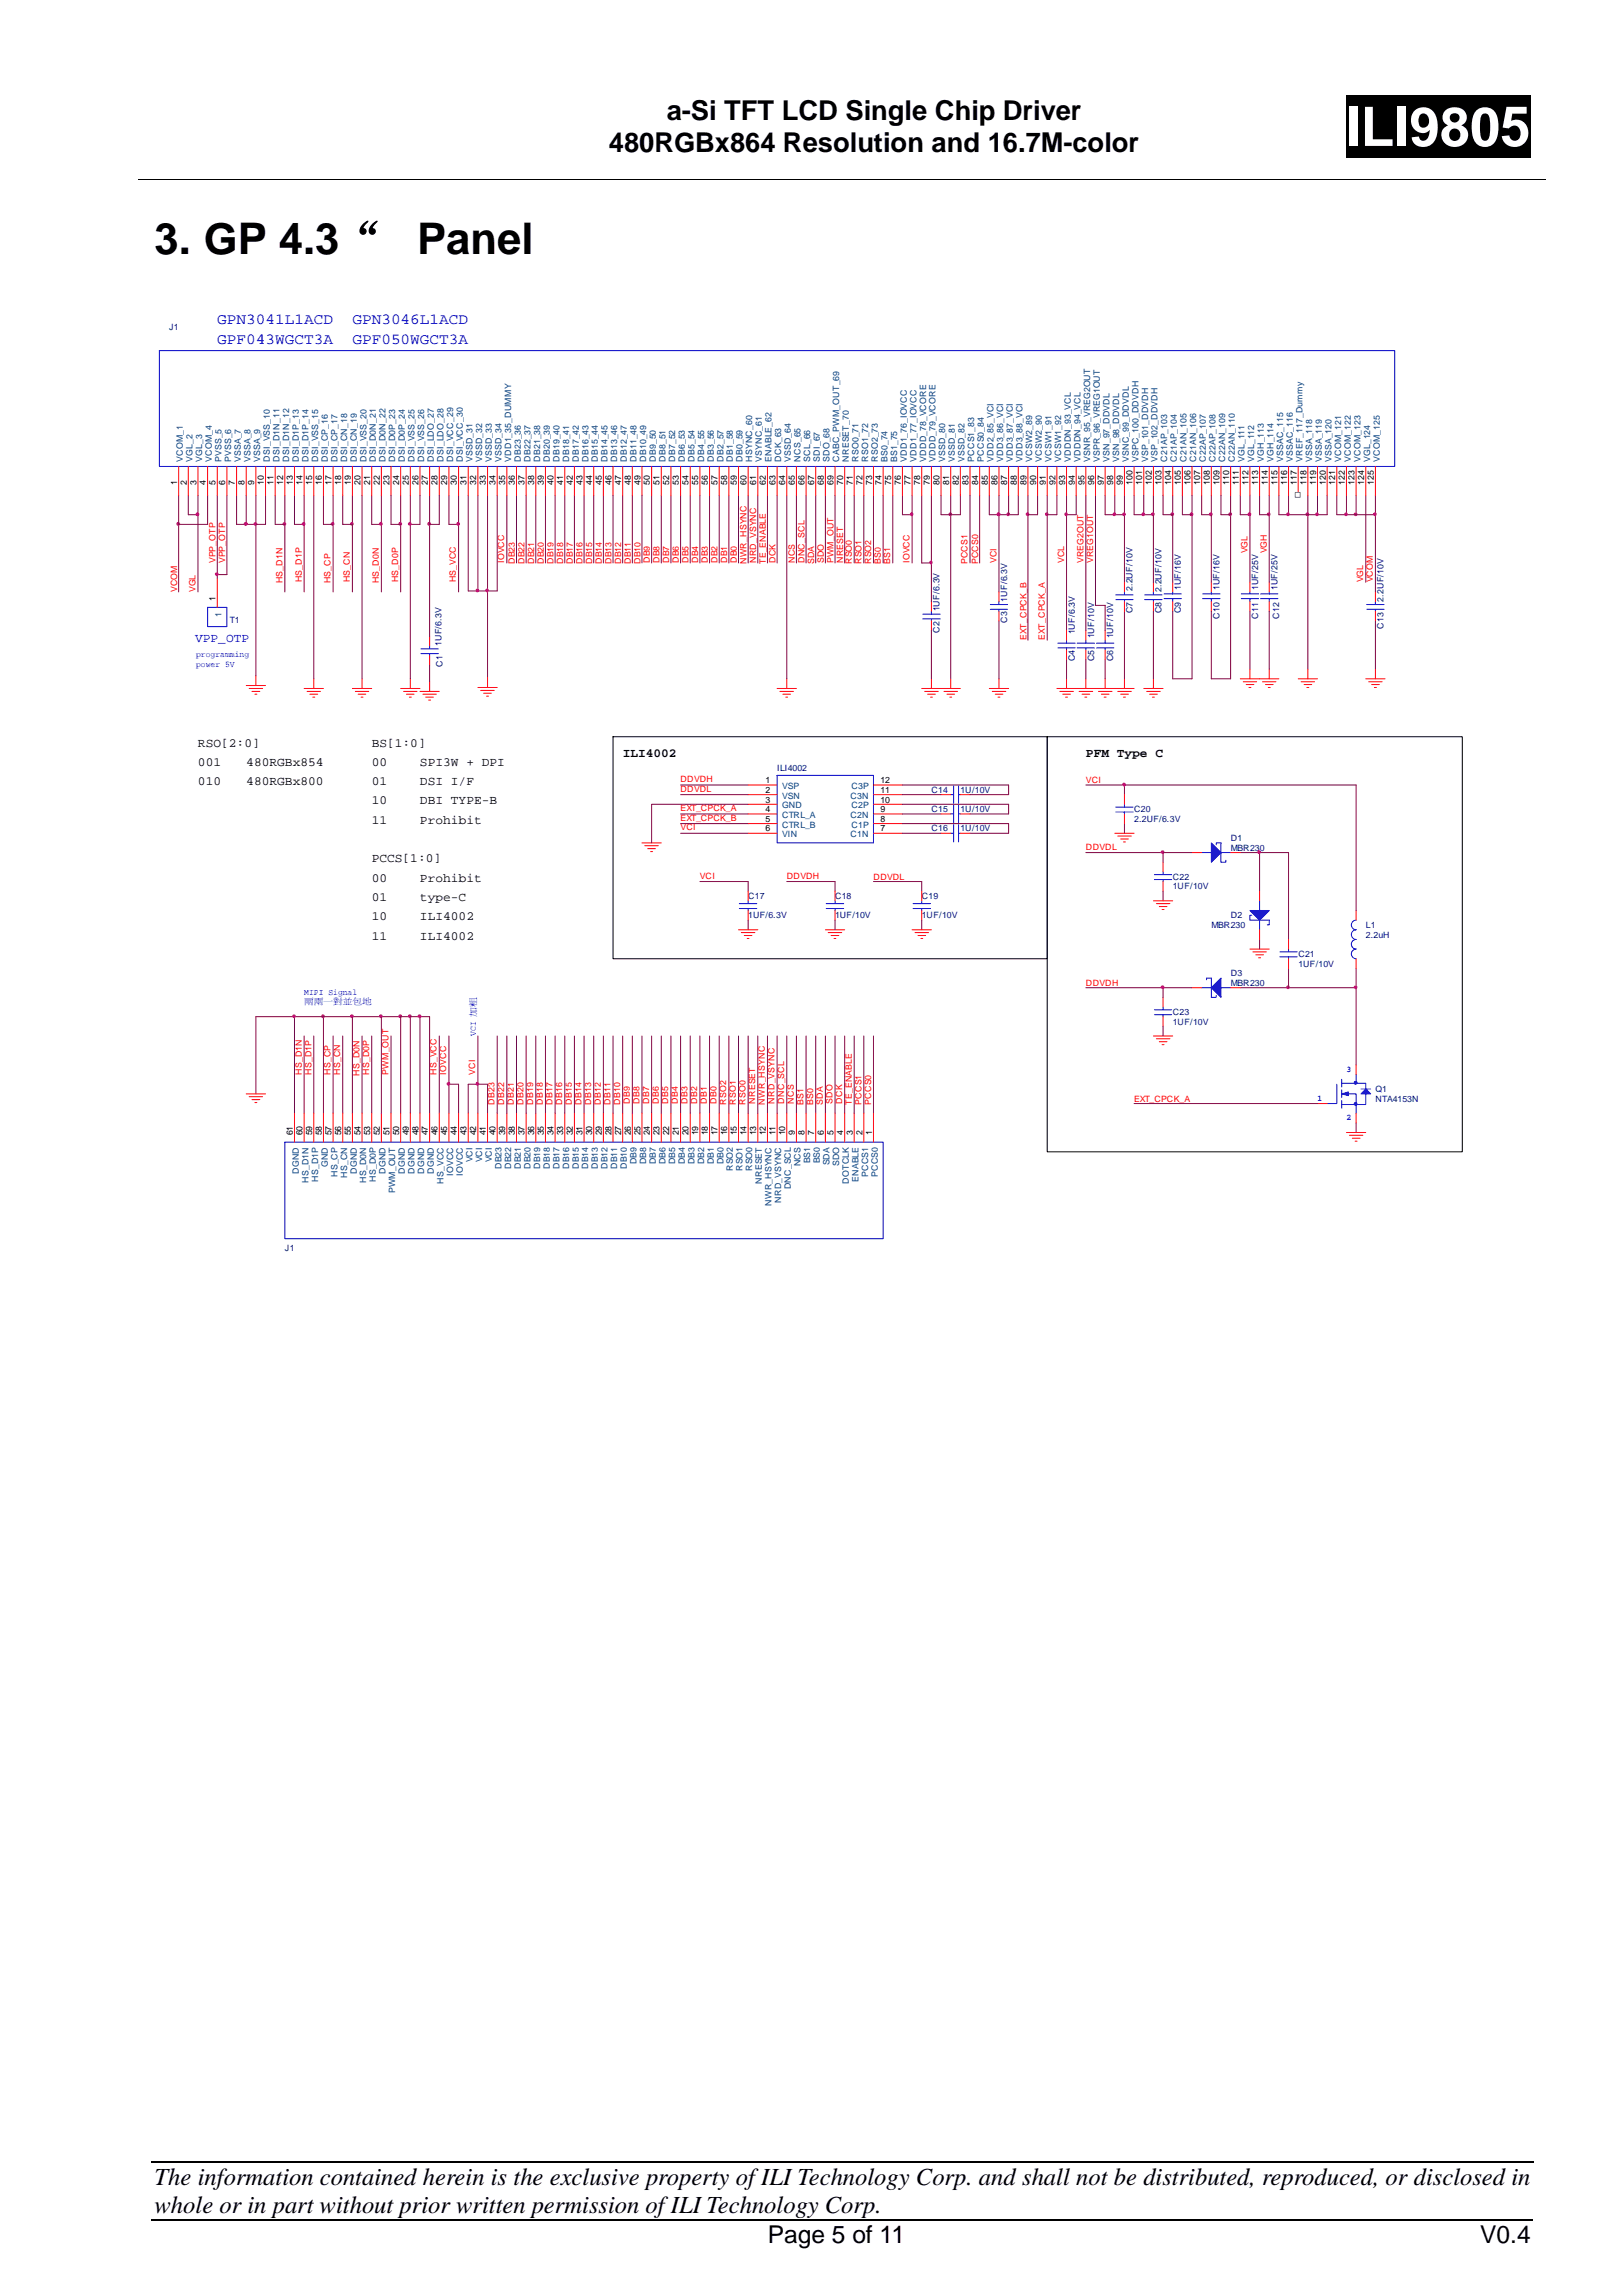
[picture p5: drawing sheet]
<svg xmlns="http://www.w3.org/2000/svg" width="210mm" height="297mm" viewBox="0 0 210 297" stroke-linecap="round" stroke-linejoin="round" font-family="sans-serif">
<defs><g id="words">
<text font-size="7" fill="#fff" x="174.1" y="18.9">ILI9805</text>
<g font-size="5.7">
<text x="20" y="32.9">3. GP 4.3“</text>
<text x="54" y="32.9">Panel</text>
</g>
<g font-size="3.5">
<text x="86.3" y="15.6">a-Si TFT LCD Single Chip Driver</text>
<text x="78.8" y="19.6">480RGBx864 Resolution and 16.7M-color</text>
</g>
<g font-size="3.2">
<text x="20" y="282.7">The information contained herein is the exclusive property ofILI Technology Corp. and shall not be distributed, reproduced, or disclosed in</text>
<text x="20" y="286.3">whole or in part without prior written permission of ILI Technology Corp.</text>
<text x="99.3" y="290.2">Page 5 of 11</text>
<text x="191.5" y="290.2">V0.4</text>
</g>
<g font-size="2" fill="#00f">
<text x="28.1" y="42">GPN3041L1ACD</text>
<text x="45.6" y="42">GPN3046L1ACD</text>
<text x="28.1" y="44.5">GPF043WGCT3A</text>
<text x="45.6" y="44.5">GPF050WGCT3A</text>
</g>
<text font-size="1.6" fill="#00f" x="25.3" y="83.1">VPP_OTP</text>
<g font-size="1.6">
<text x="25.6" y="101.6">010</text>
<text x="25.6" y="99.1">001</text>
<text x="25.6" y="96.6">RSO[2:0]</text>
<text x="31.9" y="99.1">480RGBx854</text>
<text x="31.9" y="101.6">480RGBx800</text>
<text x="48.1" y="101.6">01</text>
<text x="48.1" y="96.6">BS[1:0]</text>
<text x="48.1" y="99.1">00</text>
<text x="54.3" y="99.1">SPI3W + DPI</text>
<text x="54.3" y="101.6">DSI I/F</text>
<text x="80.6" y="97.9">ILI4002</text>
<text x="140.5" y="97.9">PFM Type C</text>
<text x="48.1" y="104.1">10</text>
<text x="48.1" y="106.6">11</text>
<text x="54.3" y="104.1">DBI TYPE-B</text>
<text x="54.3" y="106.6">Prohibit</text>
<text x="48.1" y="111.6">PCCS[1:0]</text>
<text x="48.1" y="119.1">10</text>
<text x="48.1" y="116.6">01</text>
<text x="48.1" y="114.1">00</text>
<text x="54.3" y="116.6">type-C</text>
<text x="54.3" y="119.1">ILI4002</text>
<text x="54.3" y="114.1">Prohibit</text>
<text x="48.1" y="121.6">11</text>
<text x="54.3" y="121.6">ILI4002</text>
</g>
<g font-size="1.1" fill="#000080">
<text x="21.9" y="42.7">J1</text>
<text x="130.3" y="77.8" transform="rotate(-90 130.3 77.8)">1UF/6.3V</text>
<text x="146.5" y="76.5" transform="rotate(-90 146.5 76.5)">2.2UF/10V</text>
<text x="150.3" y="76.6" transform="rotate(-90 150.3 76.6)">2.2UF/10V</text>
<text x="152.8" y="76.3" transform="rotate(-90 152.8 76.3)">1UF/16V</text>
<text x="157.8" y="76.3" transform="rotate(-90 157.8 76.3)">1UF/16V</text>
<text x="162.8" y="76.3" transform="rotate(-90 162.8 76.3)">1UF/25V</text>
<text x="165.3" y="76.3" transform="rotate(-90 165.3 76.3)">1UF/25V</text>
<text x="179" y="77.8" transform="rotate(-90 179 77.8)">2.2UF/10V</text>
<text x="29.7" y="80.6">T1</text>
<text x="57.1" y="83.6" transform="rotate(-90 57.1 83.6)">1UF/6.3V</text>
<text x="121.6" y="81.8" transform="rotate(-90 121.6 81.8)">C2</text>
<text x="121.6" y="79.1" transform="rotate(-90 121.6 79.1)">1UF/6.3V</text>
<text x="130.3" y="80.6" transform="rotate(-90 130.3 80.6)">C3</text>
<text x="139" y="82.1" transform="rotate(-90 139 82.1)">1UF/6.3V</text>
<text x="141.5" y="82.6" transform="rotate(-90 141.5 82.6)">1UF/10V</text>
<text x="144" y="82.6" transform="rotate(-90 144 82.6)">1UF/10V</text>
<text x="146.5" y="79.3" transform="rotate(-90 146.5 79.3)">C7</text>
<text x="150.3" y="79.3" transform="rotate(-90 150.3 79.3)">C8</text>
<text x="152.8" y="79.3" transform="rotate(-90 152.8 79.3)">C9</text>
<text x="157.8" y="80.1" transform="rotate(-90 157.8 80.1)">C10</text>
<text x="162.8" y="80.1" transform="rotate(-90 162.8 80.1)">C11</text>
<text x="165.5" y="80.1" transform="rotate(-90 165.5 80.1)">C12</text>
<text x="179" y="81.3" transform="rotate(-90 179 81.3)">C13</text>
<text x="57.3" y="86.3" transform="rotate(-90 57.3 86.3)">C1</text>
<text x="139" y="85.6" transform="rotate(-90 139 85.6)">C4</text>
<text x="141.5" y="85.6" transform="rotate(-90 141.5 85.6)">C5</text>
<text x="144" y="85.6" transform="rotate(-90 144 85.6)">C6</text>
<text x="100.5" y="99.7">ILI4002</text>
<text x="120.5" y="105.1">C15</text>
<text x="120.5" y="102.6">C14</text>
<text x="120.5" y="107.6">C16</text>
<text x="124.3" y="105.1">1U/10V</text>
<text x="124.3" y="102.6">1U/10V</text>
<text x="124.3" y="107.6">1U/10V</text>
<text x="146.7" y="105.1">C20</text>
<text x="146.7" y="106.3">2.2UF/6.3V</text>
<text x="151.7" y="113.8">C22</text>
<text x="159.2" y="108.8">D1</text>
<text x="159.2" y="110.1">MBR230</text>
<text x="96.8" y="116.3">C17</text>
<text x="96.8" y="118.8">1UF/6.3V</text>
<text x="108" y="116.3">C18</text>
<text x="108" y="118.8">1UF/10V</text>
<text x="119.3" y="116.3">C19</text>
<text x="119.3" y="118.8">1UF/10V</text>
<text x="151.7" y="115.1">1UF/10V</text>
<text x="159.2" y="118.8">D2</text>
<text x="156.7" y="120.1">MBR230</text>
<text x="168" y="123.8">C21</text>
<text x="168" y="125.1">1UF/10V</text>
<text x="176.7" y="120.1">L1</text>
<text x="176.7" y="121.3">2.2uH</text>
<text x="151.7" y="131.3">C23</text>
<text x="159.2" y="126.3">D3</text>
<text x="159.2" y="127.6">MBR230</text>
<text x="151.7" y="132.5">1UF/10V</text>
<text x="178" y="141.3">Q1</text>
<text x="178" y="142.5">NTA4153N</text>
<text x="36.9" y="161.9">J1</text>
</g>
<g font-size="1.1" fill="#004080">
<text x="23.7" y="59.7" transform="rotate(-90 23.7 59.7)">VCOM_1</text>
<text x="24.9" y="59.7" transform="rotate(-90 24.9 59.7)">VGL_2</text>
<text x="26.2" y="59.7" transform="rotate(-90 26.2 59.7)">VGL_3</text>
<text x="27.4" y="59.7" transform="rotate(-90 27.4 59.7)">VCOM_4</text>
<text x="28.7" y="59.7" transform="rotate(-90 28.7 59.7)">PVSS_5</text>
<text x="29.9" y="59.7" transform="rotate(-90 29.9 59.7)">PVSS_6</text>
<text x="31.2" y="59.7" transform="rotate(-90 31.2 59.7)">VSSA_7</text>
<text x="32.4" y="59.7" transform="rotate(-90 32.4 59.7)">VSSA_8</text>
<text x="33.7" y="59.7" transform="rotate(-90 33.7 59.7)">VSSA_9</text>
<text x="34.9" y="59.7" transform="rotate(-90 34.9 59.7)">DSI_VSS_10</text>
<text x="36.2" y="59.7" transform="rotate(-90 36.2 59.7)">DSI_D1N_11</text>
<text x="37.4" y="59.7" transform="rotate(-90 37.4 59.7)">DSI_D1N_12</text>
<text x="38.7" y="59.7" transform="rotate(-90 38.7 59.7)">DSI_D1P_13</text>
<text x="39.9" y="59.7" transform="rotate(-90 39.9 59.7)">DSI_D1P_14</text>
<text x="41.2" y="59.7" transform="rotate(-90 41.2 59.7)">DSI_VSS_15</text>
<text x="42.4" y="59.7" transform="rotate(-90 42.4 59.7)">DSI_CP_16</text>
<text x="43.6" y="59.7" transform="rotate(-90 43.6 59.7)">DSI_CP_17</text>
<text x="44.9" y="59.7" transform="rotate(-90 44.9 59.7)">DSI_CN_18</text>
<text x="46.1" y="59.7" transform="rotate(-90 46.1 59.7)">DSI_CN_19</text>
<text x="47.4" y="59.7" transform="rotate(-90 47.4 59.7)">DSI_VSS_20</text>
<text x="48.6" y="59.7" transform="rotate(-90 48.6 59.7)">DSI_D0N_21</text>
<text x="49.9" y="59.7" transform="rotate(-90 49.9 59.7)">DSI_D0N_22</text>
<text x="51.1" y="59.7" transform="rotate(-90 51.1 59.7)">DSI_D0P_23</text>
<text x="52.4" y="59.7" transform="rotate(-90 52.4 59.7)">DSI_D0P_24</text>
<text x="53.6" y="59.7" transform="rotate(-90 53.6 59.7)">DSI_VSS_25</text>
<text x="54.9" y="59.7" transform="rotate(-90 54.9 59.7)">DSI_VSS_26</text>
<text x="56.1" y="59.7" transform="rotate(-90 56.1 59.7)">DSI_LDO_27</text>
<text x="57.4" y="59.7" transform="rotate(-90 57.4 59.7)">DSI_LDO_28</text>
<text x="58.6" y="59.7" transform="rotate(-90 58.6 59.7)">DSI_VCC_29</text>
<text x="59.9" y="59.7" transform="rotate(-90 59.9 59.7)">DSI_VCC_30</text>
<text x="61.1" y="59.7" transform="rotate(-90 61.1 59.7)">VSSD_31</text>
<text x="62.4" y="59.7" transform="rotate(-90 62.4 59.7)">VSSD_32</text>
<text x="63.6" y="59.7" transform="rotate(-90 63.6 59.7)">VSSD_33</text>
<text x="64.9" y="59.7" transform="rotate(-90 64.9 59.7)">VSSD_34</text>
<text x="66.1" y="59.7" transform="rotate(-90 66.1 59.7)">VDD1_35_DUMMY</text>
<text x="67.4" y="59.7" transform="rotate(-90 67.4 59.7)">DB23_36</text>
<text x="68.6" y="59.7" transform="rotate(-90 68.6 59.7)">DB22_37</text>
<text x="69.9" y="59.7" transform="rotate(-90 69.9 59.7)">DB21_38</text>
<text x="71.1" y="59.7" transform="rotate(-90 71.1 59.7)">DB20_39</text>
<text x="72.4" y="59.7" transform="rotate(-90 72.4 59.7)">DB19_40</text>
<text x="73.6" y="59.7" transform="rotate(-90 73.6 59.7)">DB18_41</text>
<text x="74.9" y="59.7" transform="rotate(-90 74.9 59.7)">DB17_42</text>
<text x="76.1" y="59.7" transform="rotate(-90 76.1 59.7)">DB16_43</text>
<text x="77.4" y="59.7" transform="rotate(-90 77.4 59.7)">DB15_44</text>
<text x="78.6" y="59.7" transform="rotate(-90 78.6 59.7)">DB14_45</text>
<text x="79.9" y="59.7" transform="rotate(-90 79.9 59.7)">DB13_46</text>
<text x="81.1" y="59.7" transform="rotate(-90 81.1 59.7)">DB12_47</text>
<text x="82.4" y="59.7" transform="rotate(-90 82.4 59.7)">DB11_48</text>
<text x="83.6" y="59.7" transform="rotate(-90 83.6 59.7)">DB10_49</text>
<text x="84.9" y="59.7" transform="rotate(-90 84.9 59.7)">DB9_50</text>
<text x="86.1" y="59.7" transform="rotate(-90 86.1 59.7)">DB8_51</text>
<text x="87.4" y="59.7" transform="rotate(-90 87.4 59.7)">DB7_52</text>
<text x="88.6" y="59.7" transform="rotate(-90 88.6 59.7)">DB6_53</text>
<text x="89.9" y="59.7" transform="rotate(-90 89.9 59.7)">DB5_54</text>
<text x="91.1" y="59.7" transform="rotate(-90 91.1 59.7)">DB4_55</text>
<text x="92.4" y="59.7" transform="rotate(-90 92.4 59.7)">DB3_56</text>
<text x="93.6" y="59.7" transform="rotate(-90 93.6 59.7)">DB2_57</text>
<text x="94.8" y="59.7" transform="rotate(-90 94.8 59.7)">DB1_58</text>
<text x="96.1" y="59.7" transform="rotate(-90 96.1 59.7)">DB0_59</text>
<text x="97.3" y="59.7" transform="rotate(-90 97.3 59.7)">HSYNC_60</text>
<text x="98.6" y="59.7" transform="rotate(-90 98.6 59.7)">VSYNC_61</text>
<text x="99.8" y="59.7" transform="rotate(-90 99.8 59.7)">ENABLE_62</text>
<text x="101.1" y="59.7" transform="rotate(-90 101.1 59.7)">DCK_63</text>
<text x="102.3" y="59.7" transform="rotate(-90 102.3 59.7)">VSSD_64</text>
<text x="103.6" y="59.7" transform="rotate(-90 103.6 59.7)">NCS_65</text>
<text x="104.8" y="59.7" transform="rotate(-90 104.8 59.7)">SCL_66</text>
<text x="106.1" y="59.7" transform="rotate(-90 106.1 59.7)">SDI_67</text>
<text x="107.3" y="59.7" transform="rotate(-90 107.3 59.7)">SDO_68</text>
<text x="108.6" y="59.7" transform="rotate(-90 108.6 59.7)">CABC_PWM_OUT_69</text>
<text x="109.8" y="59.7" transform="rotate(-90 109.8 59.7)">NRESET_70</text>
<text x="111.1" y="59.7" transform="rotate(-90 111.1 59.7)">RSO0_71</text>
<text x="112.3" y="59.7" transform="rotate(-90 112.3 59.7)">RSO1_72</text>
<text x="113.6" y="59.7" transform="rotate(-90 113.6 59.7)">RSO2_73</text>
<text x="114.8" y="59.7" transform="rotate(-90 114.8 59.7)">BS0_74</text>
<text x="116.1" y="59.7" transform="rotate(-90 116.1 59.7)">BS1_75</text>
<text x="117.3" y="59.7" transform="rotate(-90 117.3 59.7)">VDD1_76_IOVCC</text>
<text x="118.6" y="59.7" transform="rotate(-90 118.6 59.7)">VDD1_77_IOVCC</text>
<text x="119.8" y="59.7" transform="rotate(-90 119.8 59.7)">VDDD_78_VCORE</text>
<text x="121.1" y="59.7" transform="rotate(-90 121.1 59.7)">VDDD_79_VCORE</text>
<text x="122.3" y="59.7" transform="rotate(-90 122.3 59.7)">VSSD_80</text>
<text x="123.6" y="59.7" transform="rotate(-90 123.6 59.7)">VSSD_81</text>
<text x="124.8" y="59.7" transform="rotate(-90 124.8 59.7)">VSSD_82</text>
<text x="126" y="59.7" transform="rotate(-90 126 59.7)">PCCS1_83</text>
<text x="127.3" y="59.7" transform="rotate(-90 127.3 59.7)">PCCS0_84</text>
<text x="128.5" y="59.7" transform="rotate(-90 128.5 59.7)">VDD2_85_VCI</text>
<text x="129.8" y="59.7" transform="rotate(-90 129.8 59.7)">VDD3_86_VCI</text>
<text x="131" y="59.7" transform="rotate(-90 131 59.7)">VDD3_87_VCI</text>
<text x="132.3" y="59.7" transform="rotate(-90 132.3 59.7)">VDD3_88_VCI</text>
<text x="133.5" y="59.7" transform="rotate(-90 133.5 59.7)">VCSW2_89</text>
<text x="134.8" y="59.7" transform="rotate(-90 134.8 59.7)">VCSW2_90</text>
<text x="136" y="59.7" transform="rotate(-90 136 59.7)">VCSW1_91</text>
<text x="137.3" y="59.7" transform="rotate(-90 137.3 59.7)">VCSW1_92</text>
<text x="138.5" y="59.7" transform="rotate(-90 138.5 59.7)">VDDDN_93_VCL</text>
<text x="139.8" y="59.7" transform="rotate(-90 139.8 59.7)">VDDDN_94_VCL</text>
<text x="141" y="59.7" transform="rotate(-90 141 59.7)">VSNR_95_VREG2OUT</text>
<text x="142.3" y="59.7" transform="rotate(-90 142.3 59.7)">VSPR_96_VREG1OUT</text>
<text x="143.5" y="59.7" transform="rotate(-90 143.5 59.7)">VSN_97_DDVDL</text>
<text x="144.8" y="59.7" transform="rotate(-90 144.8 59.7)">VSN_98_DDVDL</text>
<text x="146" y="59.7" transform="rotate(-90 146 59.7)">VSNC_99_DDVDL</text>
<text x="147.3" y="59.7" transform="rotate(-90 147.3 59.7)">VSPC_100_DDVDH</text>
<text x="148.5" y="59.7" transform="rotate(-90 148.5 59.7)">VSP_101_DDVDH</text>
<text x="149.8" y="59.7" transform="rotate(-90 149.8 59.7)">VSP_102_DDVDH</text>
<text x="151" y="59.7" transform="rotate(-90 151 59.7)">C21AP_103</text>
<text x="152.3" y="59.7" transform="rotate(-90 152.3 59.7)">C21AP_104</text>
<text x="153.5" y="59.7" transform="rotate(-90 153.5 59.7)">C21AN_105</text>
<text x="154.8" y="59.7" transform="rotate(-90 154.8 59.7)">C21AN_106</text>
<text x="156" y="59.7" transform="rotate(-90 156 59.7)">C22AP_107</text>
<text x="157.3" y="59.7" transform="rotate(-90 157.3 59.7)">C22AP_108</text>
<text x="158.5" y="59.7" transform="rotate(-90 158.5 59.7)">C22AN_109</text>
<text x="159.8" y="59.7" transform="rotate(-90 159.8 59.7)">C22AN_110</text>
<text x="161" y="59.7" transform="rotate(-90 161 59.7)">VGL_111</text>
<text x="162.3" y="59.7" transform="rotate(-90 162.3 59.7)">VGL_112</text>
<text x="163.5" y="59.7" transform="rotate(-90 163.5 59.7)">VGH_113</text>
<text x="164.8" y="59.7" transform="rotate(-90 164.8 59.7)">VGH_114</text>
<text x="166" y="59.7" transform="rotate(-90 166 59.7)">VSSAC_115</text>
<text x="167.3" y="59.7" transform="rotate(-90 167.3 59.7)">VSSAC_116</text>
<text x="168.5" y="59.7" transform="rotate(-90 168.5 59.7)">VREF_117_Dummy</text>
<text x="169.8" y="59.7" transform="rotate(-90 169.8 59.7)">VSSA_118</text>
<text x="171" y="59.7" transform="rotate(-90 171 59.7)">VSSA_119</text>
<text x="172.3" y="59.7" transform="rotate(-90 172.3 59.7)">VSSA_120</text>
<text x="173.5" y="59.7" transform="rotate(-90 173.5 59.7)">VCOM_121</text>
<text x="174.8" y="59.7" transform="rotate(-90 174.8 59.7)">VCOM_122</text>
<text x="176" y="59.7" transform="rotate(-90 176 59.7)">VCOM_123</text>
<text x="177.3" y="59.7" transform="rotate(-90 177.3 59.7)">VGL_124</text>
<text x="178.5" y="59.7" transform="rotate(-90 178.5 59.7)">VCOM_125</text>
<text x="28.7" y="79.8" transform="rotate(-90 28.7 79.8)">1</text>
<text x="101.2" y="102.1">VSP</text>
<text x="101.2" y="103.3">VSN</text>
<text x="101.2" y="104.6">GND</text>
<text x="101.2" y="105.8">CTRL_A</text>
<text x="101.2" y="107.1">CTRL_B</text>
<text x="110" y="103.3">C3N</text>
<text x="110" y="105.8">C2N</text>
<text x="110.2" y="102.1">C3P</text>
<text x="110.2" y="104.6">C2P</text>
<text x="110.2" y="107.1">C1P</text>
<text x="101.2" y="108.3">VIN</text>
<text x="110" y="108.3">C1N</text>
<text x="38.7" y="151.9" transform="rotate(-90 38.7 151.9)">DGND</text>
<text x="39.9" y="153" transform="rotate(-90 39.9 153)">HS_D1N</text>
<text x="41.2" y="152.9" transform="rotate(-90 41.2 152.9)">HS_D1P</text>
<text x="42.4" y="151" transform="rotate(-90 42.4 151)">GND</text>
<text x="43.6" y="152.3" transform="rotate(-90 43.6 152.3)">HS_CP</text>
<text x="44.9" y="152.4" transform="rotate(-90 44.9 152.4)">HS_CN</text>
<text x="46.1" y="151.9" transform="rotate(-90 46.1 151.9)">DGND</text>
<text x="47.4" y="153" transform="rotate(-90 47.4 153)">HS_D0N</text>
<text x="48.6" y="152.9" transform="rotate(-90 48.6 152.9)">HS_D0P</text>
<text x="49.9" y="151.9" transform="rotate(-90 49.9 151.9)">DGND</text>
<text x="51.1" y="154.4" transform="rotate(-90 51.1 154.4)">PWM_OUT</text>
<text x="52.4" y="151.9" transform="rotate(-90 52.4 151.9)">DGND</text>
<text x="53.6" y="151.9" transform="rotate(-90 53.6 151.9)">DGND</text>
<text x="54.9" y="151.9" transform="rotate(-90 54.9 151.9)">DGND</text>
<text x="56.1" y="151.9" transform="rotate(-90 56.1 151.9)">DGND</text>
<text x="57.4" y="153.1" transform="rotate(-90 57.4 153.1)">HS_VCC</text>
<text x="58.6" y="152.1" transform="rotate(-90 58.6 152.1)">IOVCC</text>
<text x="59.9" y="152.1" transform="rotate(-90 59.9 152.1)">IOVCC</text>
<text x="61.1" y="150.4" transform="rotate(-90 61.1 150.4)">VCI</text>
<text x="62.4" y="150.4" transform="rotate(-90 62.4 150.4)">VCI</text>
<text x="63.6" y="150.4" transform="rotate(-90 63.6 150.4)">VCI</text>
<text x="64.9" y="151.3" transform="rotate(-90 64.9 151.3)">DB23</text>
<text x="66.1" y="151.3" transform="rotate(-90 66.1 151.3)">DB22</text>
<text x="67.4" y="151.3" transform="rotate(-90 67.4 151.3)">DB21</text>
<text x="68.6" y="151.3" transform="rotate(-90 68.6 151.3)">DB20</text>
<text x="69.9" y="151.3" transform="rotate(-90 69.9 151.3)">DB19</text>
<text x="71.1" y="151.3" transform="rotate(-90 71.1 151.3)">DB18</text>
<text x="72.4" y="151.3" transform="rotate(-90 72.4 151.3)">DB17</text>
<text x="73.6" y="151.3" transform="rotate(-90 73.6 151.3)">DB16</text>
<text x="74.9" y="151.3" transform="rotate(-90 74.9 151.3)">DB15</text>
<text x="76.1" y="151.3" transform="rotate(-90 76.1 151.3)">DB14</text>
<text x="77.4" y="151.3" transform="rotate(-90 77.4 151.3)">DB13</text>
<text x="78.6" y="151.3" transform="rotate(-90 78.6 151.3)">DB12</text>
<text x="79.9" y="151.3" transform="rotate(-90 79.9 151.3)">DB11</text>
<text x="81.1" y="151.3" transform="rotate(-90 81.1 151.3)">DB10</text>
<text x="82.4" y="150.6" transform="rotate(-90 82.4 150.6)">DB9</text>
<text x="83.6" y="150.6" transform="rotate(-90 83.6 150.6)">DB8</text>
<text x="84.9" y="150.6" transform="rotate(-90 84.9 150.6)">DB7</text>
<text x="86.1" y="150.6" transform="rotate(-90 86.1 150.6)">DB6</text>
<text x="87.4" y="150.6" transform="rotate(-90 87.4 150.6)">DB5</text>
<text x="88.6" y="150.6" transform="rotate(-90 88.6 150.6)">DB4</text>
<text x="89.9" y="150.6" transform="rotate(-90 89.9 150.6)">DB3</text>
<text x="91.1" y="150.6" transform="rotate(-90 91.1 150.6)">DB2</text>
<text x="92.4" y="150.6" transform="rotate(-90 92.4 150.6)">DB1</text>
<text x="93.6" y="150.6" transform="rotate(-90 93.6 150.6)">DB0</text>
<text x="94.8" y="151.5" transform="rotate(-90 94.8 151.5)">RSO2</text>
<text x="96.1" y="151.5" transform="rotate(-90 96.1 151.5)">RSO1</text>
<text x="97.3" y="151.5" transform="rotate(-90 97.3 151.5)">RSO0</text>
<text x="98.6" y="153.1" transform="rotate(-90 98.6 153.1)">NRESET</text>
<text x="99.8" y="156" transform="rotate(-90 99.8 156)">NWR_HSYNC</text>
<text x="101.1" y="155.6" transform="rotate(-90 101.1 155.6)">NRD_VSYNC</text>
<text x="102.3" y="153.9" transform="rotate(-90 102.3 153.9)">DNC_SCL</text>
<text x="103.6" y="150.9" transform="rotate(-90 103.6 150.9)">NCS</text>
<text x="104.8" y="150.5" transform="rotate(-90 104.8 150.5)">BS1</text>
<text x="106.1" y="150.5" transform="rotate(-90 106.1 150.5)">BS0</text>
<text x="107.3" y="150.8" transform="rotate(-90 107.3 150.8)">SDA</text>
<text x="108.6" y="150.9" transform="rotate(-90 108.6 150.9)">SDO</text>
<text x="109.8" y="153.1" transform="rotate(-90 109.8 153.1)">DOTCLK</text>
<text x="111.1" y="152.9" transform="rotate(-90 111.1 152.9)">ENABLE</text>
<text x="112.3" y="152.3" transform="rotate(-90 112.3 152.3)">PCCS1</text>
<text x="113.6" y="152.3" transform="rotate(-90 113.6 152.3)">PCCS0</text>
</g>
<g font-size="1.1">
<text x="22.9" y="62.7" transform="rotate(-90 22.9 62.7)">1</text>
<text x="24.2" y="62.7" transform="rotate(-90 24.2 62.7)">2</text>
<text x="25.4" y="62.7" transform="rotate(-90 25.4 62.7)">3</text>
<text x="26.6" y="62.7" transform="rotate(-90 26.6 62.7)">4</text>
<text x="27.9" y="62.7" transform="rotate(-90 27.9 62.7)">5</text>
<text x="29.1" y="62.7" transform="rotate(-90 29.1 62.7)">6</text>
<text x="30.4" y="62.7" transform="rotate(-90 30.4 62.7)">7</text>
<text x="31.6" y="62.7" transform="rotate(-90 31.6 62.7)">8</text>
<text x="32.9" y="62.7" transform="rotate(-90 32.9 62.7)">9</text>
<text x="34.1" y="62.7" transform="rotate(-90 34.1 62.7)">10</text>
<text x="35.4" y="62.7" transform="rotate(-90 35.4 62.7)">11</text>
<text x="36.6" y="62.7" transform="rotate(-90 36.6 62.7)">12</text>
<text x="37.9" y="62.7" transform="rotate(-90 37.9 62.7)">13</text>
<text x="39.1" y="62.7" transform="rotate(-90 39.1 62.7)">14</text>
<text x="40.4" y="62.7" transform="rotate(-90 40.4 62.7)">15</text>
<text x="41.6" y="62.7" transform="rotate(-90 41.6 62.7)">16</text>
<text x="42.9" y="62.7" transform="rotate(-90 42.9 62.7)">17</text>
<text x="44.1" y="62.7" transform="rotate(-90 44.1 62.7)">18</text>
<text x="45.4" y="62.7" transform="rotate(-90 45.4 62.7)">19</text>
<text x="46.6" y="62.7" transform="rotate(-90 46.6 62.7)">20</text>
<text x="47.9" y="62.7" transform="rotate(-90 47.9 62.7)">21</text>
<text x="49.1" y="62.7" transform="rotate(-90 49.1 62.7)">22</text>
<text x="50.4" y="62.7" transform="rotate(-90 50.4 62.7)">23</text>
<text x="51.6" y="62.7" transform="rotate(-90 51.6 62.7)">24</text>
<text x="52.9" y="62.7" transform="rotate(-90 52.9 62.7)">25</text>
<text x="54.1" y="62.7" transform="rotate(-90 54.1 62.7)">26</text>
<text x="55.4" y="62.7" transform="rotate(-90 55.4 62.7)">27</text>
<text x="56.6" y="62.7" transform="rotate(-90 56.6 62.7)">28</text>
<text x="57.9" y="62.7" transform="rotate(-90 57.9 62.7)">29</text>
<text x="59.1" y="62.7" transform="rotate(-90 59.1 62.7)">30</text>
<text x="60.4" y="62.7" transform="rotate(-90 60.4 62.7)">31</text>
<text x="61.6" y="62.7" transform="rotate(-90 61.6 62.7)">32</text>
<text x="62.9" y="62.7" transform="rotate(-90 62.9 62.7)">33</text>
<text x="64.1" y="62.7" transform="rotate(-90 64.1 62.7)">34</text>
<text x="65.4" y="62.7" transform="rotate(-90 65.4 62.7)">35</text>
<text x="66.6" y="62.7" transform="rotate(-90 66.6 62.7)">36</text>
<text x="67.9" y="62.7" transform="rotate(-90 67.9 62.7)">37</text>
<text x="69.1" y="62.7" transform="rotate(-90 69.1 62.7)">38</text>
<text x="70.4" y="62.7" transform="rotate(-90 70.4 62.7)">39</text>
<text x="71.6" y="62.7" transform="rotate(-90 71.6 62.7)">40</text>
<text x="72.9" y="62.7" transform="rotate(-90 72.9 62.7)">41</text>
<text x="74.1" y="62.7" transform="rotate(-90 74.1 62.7)">42</text>
<text x="75.4" y="62.7" transform="rotate(-90 75.4 62.7)">43</text>
<text x="76.6" y="62.7" transform="rotate(-90 76.6 62.7)">44</text>
<text x="77.9" y="62.7" transform="rotate(-90 77.9 62.7)">45</text>
<text x="79.1" y="62.7" transform="rotate(-90 79.1 62.7)">46</text>
<text x="80.3" y="62.7" transform="rotate(-90 80.3 62.7)">47</text>
<text x="81.6" y="62.7" transform="rotate(-90 81.6 62.7)">48</text>
<text x="82.8" y="62.7" transform="rotate(-90 82.8 62.7)">49</text>
<text x="84.1" y="62.7" transform="rotate(-90 84.1 62.7)">50</text>
<text x="85.3" y="62.7" transform="rotate(-90 85.3 62.7)">51</text>
<text x="86.6" y="62.7" transform="rotate(-90 86.6 62.7)">52</text>
<text x="87.8" y="62.7" transform="rotate(-90 87.8 62.7)">53</text>
<text x="89.1" y="62.7" transform="rotate(-90 89.1 62.7)">54</text>
<text x="90.3" y="62.7" transform="rotate(-90 90.3 62.7)">55</text>
<text x="91.6" y="62.7" transform="rotate(-90 91.6 62.7)">56</text>
<text x="92.8" y="62.7" transform="rotate(-90 92.8 62.7)">57</text>
<text x="94.1" y="62.7" transform="rotate(-90 94.1 62.7)">58</text>
<text x="95.3" y="62.7" transform="rotate(-90 95.3 62.7)">59</text>
<text x="96.6" y="62.7" transform="rotate(-90 96.6 62.7)">60</text>
<text x="97.8" y="62.7" transform="rotate(-90 97.8 62.7)">61</text>
<text x="99.1" y="62.7" transform="rotate(-90 99.1 62.7)">62</text>
<text x="100.3" y="62.7" transform="rotate(-90 100.3 62.7)">63</text>
<text x="101.6" y="62.7" transform="rotate(-90 101.6 62.7)">64</text>
<text x="102.8" y="62.7" transform="rotate(-90 102.8 62.7)">65</text>
<text x="104.1" y="62.7" transform="rotate(-90 104.1 62.7)">66</text>
<text x="105.3" y="62.7" transform="rotate(-90 105.3 62.7)">67</text>
<text x="106.6" y="62.7" transform="rotate(-90 106.6 62.7)">68</text>
<text x="107.8" y="62.7" transform="rotate(-90 107.8 62.7)">69</text>
<text x="109.1" y="62.7" transform="rotate(-90 109.1 62.7)">70</text>
<text x="110.3" y="62.7" transform="rotate(-90 110.3 62.7)">71</text>
<text x="111.6" y="62.7" transform="rotate(-90 111.6 62.7)">72</text>
<text x="112.8" y="62.7" transform="rotate(-90 112.8 62.7)">73</text>
<text x="114.1" y="62.7" transform="rotate(-90 114.1 62.7)">74</text>
<text x="115.3" y="62.7" transform="rotate(-90 115.3 62.7)">75</text>
<text x="116.6" y="62.7" transform="rotate(-90 116.6 62.7)">76</text>
<text x="117.8" y="62.7" transform="rotate(-90 117.8 62.7)">77</text>
<text x="119.1" y="62.7" transform="rotate(-90 119.1 62.7)">78</text>
<text x="120.3" y="62.7" transform="rotate(-90 120.3 62.7)">79</text>
<text x="121.6" y="62.7" transform="rotate(-90 121.6 62.7)">80</text>
<text x="122.8" y="62.7" transform="rotate(-90 122.8 62.7)">81</text>
<text x="124.1" y="62.7" transform="rotate(-90 124.1 62.7)">82</text>
<text x="125.3" y="62.7" transform="rotate(-90 125.3 62.7)">83</text>
<text x="126.6" y="62.7" transform="rotate(-90 126.6 62.7)">84</text>
<text x="127.8" y="62.7" transform="rotate(-90 127.8 62.7)">85</text>
<text x="129.1" y="62.7" transform="rotate(-90 129.1 62.7)">86</text>
<text x="130.3" y="62.7" transform="rotate(-90 130.3 62.7)">87</text>
<text x="131.6" y="62.7" transform="rotate(-90 131.6 62.7)">88</text>
<text x="132.8" y="62.7" transform="rotate(-90 132.8 62.7)">89</text>
<text x="134" y="62.7" transform="rotate(-90 134 62.7)">90</text>
<text x="135.3" y="62.7" transform="rotate(-90 135.3 62.7)">91</text>
<text x="136.5" y="62.7" transform="rotate(-90 136.5 62.7)">92</text>
<text x="137.8" y="62.7" transform="rotate(-90 137.8 62.7)">93</text>
<text x="139" y="62.7" transform="rotate(-90 139 62.7)">94</text>
<text x="140.3" y="62.7" transform="rotate(-90 140.3 62.7)">95</text>
<text x="141.5" y="62.7" transform="rotate(-90 141.5 62.7)">96</text>
<text x="142.8" y="62.7" transform="rotate(-90 142.8 62.7)">97</text>
<text x="144" y="62.7" transform="rotate(-90 144 62.7)">98</text>
<text x="145.3" y="62.7" transform="rotate(-90 145.3 62.7)">99</text>
<text x="146.5" y="62.7" transform="rotate(-90 146.5 62.7)">100</text>
<text x="147.8" y="62.7" transform="rotate(-90 147.8 62.7)">101</text>
<text x="149" y="62.7" transform="rotate(-90 149 62.7)">102</text>
<text x="150.3" y="62.7" transform="rotate(-90 150.3 62.7)">103</text>
<text x="151.5" y="62.7" transform="rotate(-90 151.5 62.7)">104</text>
<text x="152.8" y="62.7" transform="rotate(-90 152.8 62.7)">105</text>
<text x="154" y="62.7" transform="rotate(-90 154 62.7)">106</text>
<text x="155.3" y="62.7" transform="rotate(-90 155.3 62.7)">107</text>
<text x="156.5" y="62.7" transform="rotate(-90 156.5 62.7)">108</text>
<text x="157.8" y="62.7" transform="rotate(-90 157.8 62.7)">109</text>
<text x="159" y="62.7" transform="rotate(-90 159 62.7)">110</text>
<text x="160.3" y="62.7" transform="rotate(-90 160.3 62.7)">111</text>
<text x="161.5" y="62.7" transform="rotate(-90 161.5 62.7)">112</text>
<text x="162.8" y="62.7" transform="rotate(-90 162.8 62.7)">113</text>
<text x="164" y="62.7" transform="rotate(-90 164 62.7)">114</text>
<text x="165.3" y="62.7" transform="rotate(-90 165.3 62.7)">115</text>
<text x="166.5" y="62.7" transform="rotate(-90 166.5 62.7)">116</text>
<text x="167.8" y="62.7" transform="rotate(-90 167.8 62.7)">117</text>
<text x="169" y="62.7" transform="rotate(-90 169 62.7)">118</text>
<text x="170.3" y="62.7" transform="rotate(-90 170.3 62.7)">119</text>
<text x="171.5" y="62.7" transform="rotate(-90 171.5 62.7)">120</text>
<text x="172.8" y="62.7" transform="rotate(-90 172.8 62.7)">121</text>
<text x="174" y="62.7" transform="rotate(-90 174 62.7)">122</text>
<text x="175.3" y="62.7" transform="rotate(-90 175.3 62.7)">123</text>
<text x="176.5" y="62.7" transform="rotate(-90 176.5 62.7)">124</text>
<text x="177.8" y="62.7" transform="rotate(-90 177.8 62.7)">125</text>
<text x="27.9" y="77.7" transform="rotate(-90 27.9 77.7)">1</text>
<text x="99" y="101.3">1</text>
<text x="113.9" y="101.3">12</text>
<text x="99" y="102.6">2</text>
<text x="99" y="103.8">3</text>
<text x="99" y="105.1">4</text>
<text x="99" y="106.3">5</text>
<text x="99" y="107.6">6</text>
<text x="113.9" y="102.6">11</text>
<text x="113.9" y="103.8">10</text>
<text x="113.9" y="105.1">9</text>
<text x="113.9" y="106.3">8</text>
<text x="113.9" y="107.6">7</text>
<text x="37.9" y="146.9" transform="rotate(-90 37.9 146.9)">61</text>
<text x="39.1" y="146.9" transform="rotate(-90 39.1 146.9)">60</text>
<text x="40.4" y="146.9" transform="rotate(-90 40.4 146.9)">59</text>
<text x="41.6" y="146.9" transform="rotate(-90 41.6 146.9)">58</text>
<text x="42.9" y="146.9" transform="rotate(-90 42.9 146.9)">57</text>
<text x="44.1" y="146.9" transform="rotate(-90 44.1 146.9)">56</text>
<text x="45.4" y="146.9" transform="rotate(-90 45.4 146.9)">55</text>
<text x="46.6" y="146.9" transform="rotate(-90 46.6 146.9)">54</text>
<text x="47.9" y="146.9" transform="rotate(-90 47.9 146.9)">53</text>
<text x="49.1" y="146.9" transform="rotate(-90 49.1 146.9)">52</text>
<text x="50.4" y="146.9" transform="rotate(-90 50.4 146.9)">51</text>
<text x="51.6" y="146.9" transform="rotate(-90 51.6 146.9)">50</text>
<text x="52.9" y="146.9" transform="rotate(-90 52.9 146.9)">49</text>
<text x="54.1" y="146.9" transform="rotate(-90 54.1 146.9)">48</text>
<text x="55.4" y="146.9" transform="rotate(-90 55.4 146.9)">47</text>
<text x="56.6" y="146.9" transform="rotate(-90 56.6 146.9)">46</text>
<text x="57.9" y="146.9" transform="rotate(-90 57.9 146.9)">45</text>
<text x="59.1" y="146.9" transform="rotate(-90 59.1 146.9)">44</text>
<text x="60.4" y="146.9" transform="rotate(-90 60.4 146.9)">43</text>
<text x="61.6" y="146.9" transform="rotate(-90 61.6 146.9)">42</text>
<text x="62.9" y="146.9" transform="rotate(-90 62.9 146.9)">41</text>
<text x="64.1" y="146.9" transform="rotate(-90 64.1 146.9)">40</text>
<text x="65.4" y="146.9" transform="rotate(-90 65.4 146.9)">39</text>
<text x="66.6" y="146.9" transform="rotate(-90 66.6 146.9)">38</text>
<text x="67.9" y="146.9" transform="rotate(-90 67.9 146.9)">37</text>
<text x="69.1" y="146.9" transform="rotate(-90 69.1 146.9)">36</text>
<text x="70.4" y="146.9" transform="rotate(-90 70.4 146.9)">35</text>
<text x="71.6" y="146.9" transform="rotate(-90 71.6 146.9)">34</text>
<text x="72.9" y="146.9" transform="rotate(-90 72.9 146.9)">33</text>
<text x="74.1" y="146.9" transform="rotate(-90 74.1 146.9)">32</text>
<text x="75.4" y="146.9" transform="rotate(-90 75.4 146.9)">31</text>
<text x="76.6" y="146.9" transform="rotate(-90 76.6 146.9)">30</text>
<text x="77.9" y="146.9" transform="rotate(-90 77.9 146.9)">29</text>
<text x="79.1" y="146.9" transform="rotate(-90 79.1 146.9)">28</text>
<text x="80.3" y="146.9" transform="rotate(-90 80.3 146.9)">27</text>
<text x="81.6" y="146.9" transform="rotate(-90 81.6 146.9)">26</text>
<text x="82.8" y="146.9" transform="rotate(-90 82.8 146.9)">25</text>
<text x="84.1" y="146.9" transform="rotate(-90 84.1 146.9)">24</text>
<text x="85.3" y="146.9" transform="rotate(-90 85.3 146.9)">23</text>
<text x="86.6" y="146.9" transform="rotate(-90 86.6 146.9)">22</text>
<text x="87.8" y="146.9" transform="rotate(-90 87.8 146.9)">21</text>
<text x="89.1" y="146.9" transform="rotate(-90 89.1 146.9)">20</text>
<text x="90.3" y="146.9" transform="rotate(-90 90.3 146.9)">19</text>
<text x="91.6" y="146.9" transform="rotate(-90 91.6 146.9)">18</text>
<text x="92.8" y="146.9" transform="rotate(-90 92.8 146.9)">17</text>
<text x="94.1" y="146.9" transform="rotate(-90 94.1 146.9)">16</text>
<text x="95.3" y="146.9" transform="rotate(-90 95.3 146.9)">15</text>
<text x="96.6" y="146.9" transform="rotate(-90 96.6 146.9)">14</text>
<text x="97.8" y="146.9" transform="rotate(-90 97.8 146.9)">13</text>
<text x="99.1" y="146.9" transform="rotate(-90 99.1 146.9)">12</text>
<text x="100.3" y="146.9" transform="rotate(-90 100.3 146.9)">11</text>
<text x="101.6" y="146.9" transform="rotate(-90 101.6 146.9)">10</text>
<text x="102.8" y="146.9" transform="rotate(-90 102.8 146.9)">9</text>
<text x="104.1" y="146.9" transform="rotate(-90 104.1 146.9)">8</text>
<text x="105.3" y="146.9" transform="rotate(-90 105.3 146.9)">7</text>
<text x="106.6" y="146.9" transform="rotate(-90 106.6 146.9)">6</text>
<text x="107.8" y="146.9" transform="rotate(-90 107.8 146.9)">5</text>
<text x="109.1" y="146.9" transform="rotate(-90 109.1 146.9)">4</text>
<text x="110.3" y="146.9" transform="rotate(-90 110.3 146.9)">3</text>
<text x="111.6" y="146.9" transform="rotate(-90 111.6 146.9)">2</text>
<text x="112.8" y="146.9" transform="rotate(-90 112.8 146.9)">1</text>
</g>
<g font-size="1.1" fill="#f00">
<text x="161.4" y="71.6" transform="rotate(-90 161.4 71.6)">VGL</text>
<text x="163.9" y="71.6" transform="rotate(-90 163.9 71.6)">VGH</text>
<text x="22.9" y="76.6" transform="rotate(-90 22.9 76.6)">VCOM</text>
<text x="25.3" y="76.6" transform="rotate(-90 25.3 76.6)">VGL</text>
<text x="27.9" y="72.8" transform="rotate(-90 27.9 72.8)">VPP_OTP</text>
<text x="29.1" y="72.8" transform="rotate(-90 29.1 72.8)">VPP_OTP</text>
<text x="36.5" y="75.5" transform="rotate(-90 36.5 75.5)">HS_D1N</text>
<text x="39" y="75.3" transform="rotate(-90 39 75.3)">HS_D1P</text>
<text x="42.8" y="75.5" transform="rotate(-90 42.8 75.5)">HS_CP</text>
<text x="45.3" y="75.3" transform="rotate(-90 45.3 75.3)">HS_CN</text>
<text x="49" y="75.5" transform="rotate(-90 49 75.5)">HS_D0N</text>
<text x="51.5" y="75.3" transform="rotate(-90 51.5 75.3)">HS_D0P</text>
<text x="59" y="75.3" transform="rotate(-90 59 75.3)">HS_VCC</text>
<text x="65.2" y="72.8" transform="rotate(-90 65.2 72.8)">IOVCC</text>
<text x="66.6" y="73" transform="rotate(-90 66.6 73)">DB23</text>
<text x="67.9" y="73" transform="rotate(-90 67.9 73)">DB22</text>
<text x="69.1" y="73" transform="rotate(-90 69.1 73)">DB21</text>
<text x="70.4" y="73" transform="rotate(-90 70.4 73)">DB20</text>
<text x="71.6" y="73" transform="rotate(-90 71.6 73)">DB19</text>
<text x="72.9" y="73" transform="rotate(-90 72.9 73)">DB18</text>
<text x="74.1" y="73" transform="rotate(-90 74.1 73)">DB17</text>
<text x="75.4" y="73" transform="rotate(-90 75.4 73)">DB16</text>
<text x="76.6" y="73" transform="rotate(-90 76.6 73)">DB15</text>
<text x="77.9" y="73" transform="rotate(-90 77.9 73)">DB14</text>
<text x="79.1" y="73" transform="rotate(-90 79.1 73)">DB13</text>
<text x="80.3" y="73" transform="rotate(-90 80.3 73)">DB12</text>
<text x="81.6" y="73" transform="rotate(-90 81.6 73)">DB11</text>
<text x="82.8" y="73" transform="rotate(-90 82.8 73)">DB10</text>
<text x="84.1" y="72.8" transform="rotate(-90 84.1 72.8)">DB9</text>
<text x="85.3" y="72.8" transform="rotate(-90 85.3 72.8)">DB8</text>
<text x="86.6" y="72.8" transform="rotate(-90 86.6 72.8)">DB7</text>
<text x="87.8" y="72.8" transform="rotate(-90 87.8 72.8)">DB6</text>
<text x="89.1" y="72.8" transform="rotate(-90 89.1 72.8)">DB5</text>
<text x="90.3" y="72.8" transform="rotate(-90 90.3 72.8)">DB4</text>
<text x="91.6" y="72.8" transform="rotate(-90 91.6 72.8)">DB3</text>
<text x="92.8" y="72.8" transform="rotate(-90 92.8 72.8)">DB2</text>
<text x="94.1" y="72.8" transform="rotate(-90 94.1 72.8)">DB1</text>
<text x="95.3" y="72.8" transform="rotate(-90 95.3 72.8)">DB0</text>
<text x="96.6" y="73" transform="rotate(-90 96.6 73)">NWR_HSYNC</text>
<text x="97.8" y="72.8" transform="rotate(-90 97.8 72.8)">NRD_VSYNC</text>
<text x="99.1" y="73" transform="rotate(-90 99.1 73)">TE_ENABLE</text>
<text x="100.3" y="72.8" transform="rotate(-90 100.3 72.8)">DCK</text>
<text x="102.8" y="72.8" transform="rotate(-90 102.8 72.8)">NCS</text>
<text x="104.1" y="72.8" transform="rotate(-90 104.1 72.8)">DNC_SCL</text>
<text x="105.3" y="73" transform="rotate(-90 105.3 73)">SDA</text>
<text x="106.6" y="72.8" transform="rotate(-90 106.6 72.8)">SDO</text>
<text x="107.8" y="72.8" transform="rotate(-90 107.8 72.8)">PWM_OUT</text>
<text x="109.1" y="72.8" transform="rotate(-90 109.1 72.8)">NRESET</text>
<text x="110.2" y="73" transform="rotate(-90 110.2 73)">RSO0</text>
<text x="111.4" y="73" transform="rotate(-90 111.4 73)">RSO1</text>
<text x="112.7" y="73" transform="rotate(-90 112.7 73)">RSO2</text>
<text x="113.9" y="73" transform="rotate(-90 113.9 73)">BS0</text>
<text x="115.2" y="73" transform="rotate(-90 115.2 73)">BS1</text>
<text x="117.7" y="72.8" transform="rotate(-90 117.7 72.8)">IOVCC</text>
<text x="125.2" y="73" transform="rotate(-90 125.2 73)">PCCS1</text>
<text x="126.6" y="73" transform="rotate(-90 126.6 73)">PCCS0</text>
<text x="128.9" y="72.8" transform="rotate(-90 128.9 72.8)">VCI</text>
<text x="137.7" y="72.8" transform="rotate(-90 137.7 72.8)">VCL</text>
<text x="140.2" y="72.8" transform="rotate(-90 140.2 72.8)">VREG2OUT</text>
<text x="141.4" y="72.8" transform="rotate(-90 141.4 72.8)">VREG1OUT</text>
<text x="176.4" y="75.3" transform="rotate(-90 176.4 75.3)">VGL</text>
<text x="177.6" y="75.3" transform="rotate(-90 177.6 75.3)">VCOM</text>
<text x="132.8" y="82.8" transform="rotate(-90 132.8 82.8)">EXT_CPCK_B</text>
<text x="135.2" y="82.8" transform="rotate(-90 135.2 82.8)">EXT_CPCK_A</text>
<text x="88.1" y="101.2">DDVDH</text>
<text x="140.5" y="101.3">VCI</text>
<text x="88.1" y="102.4">DDVDL</text>
<text x="88.1" y="106.2">EXT_CPCK_B</text>
<text x="88.1" y="107.4">VCI</text>
<text x="88.1" y="104.9">EXT_CPCK_A</text>
<text x="90.6" y="113.7">VCI</text>
<text x="101.8" y="113.7">DDVDH</text>
<text x="113" y="113.8">DDVDL</text>
<text x="140.5" y="109.9">DDVDL</text>
<text x="140.5" y="127.6">DDVDH</text>
<text x="39" y="139" transform="rotate(-90 39 139)">HS_D1N</text>
<text x="40.3" y="139" transform="rotate(-90 40.3 139)">HS_D1P</text>
<text x="42.8" y="139" transform="rotate(-90 42.8 139)">HS_CP</text>
<text x="44" y="139" transform="rotate(-90 44 139)">HS_CN</text>
<text x="46.5" y="139.1" transform="rotate(-90 46.5 139.1)">HS_D0N</text>
<text x="47.8" y="139" transform="rotate(-90 47.8 139)">HS_D0P</text>
<text x="50.2" y="139" transform="rotate(-90 50.2 139)">PWM_OUT</text>
<text x="56.5" y="139" transform="rotate(-90 56.5 139)">HS_VCC</text>
<text x="57.7" y="139" transform="rotate(-90 57.7 139)">IOVCC</text>
<text x="61.5" y="139" transform="rotate(-90 61.5 139)">VCI</text>
<text x="64" y="142.9" transform="rotate(-90 64 142.9)">DB23</text>
<text x="65.2" y="142.9" transform="rotate(-90 65.2 142.9)">DB22</text>
<text x="66.5" y="142.9" transform="rotate(-90 66.5 142.9)">DB21</text>
<text x="67.7" y="142.9" transform="rotate(-90 67.7 142.9)">DB20</text>
<text x="69" y="142.9" transform="rotate(-90 69 142.9)">DB19</text>
<text x="70.2" y="142.9" transform="rotate(-90 70.2 142.9)">DB18</text>
<text x="71.5" y="142.9" transform="rotate(-90 71.5 142.9)">DB17</text>
<text x="72.7" y="142.9" transform="rotate(-90 72.7 142.9)">DB16</text>
<text x="74" y="142.9" transform="rotate(-90 74 142.9)">DB15</text>
<text x="75.2" y="142.9" transform="rotate(-90 75.2 142.9)">DB14</text>
<text x="76.5" y="142.9" transform="rotate(-90 76.5 142.9)">DB13</text>
<text x="77.7" y="142.9" transform="rotate(-90 77.7 142.9)">DB12</text>
<text x="79" y="142.9" transform="rotate(-90 79 142.9)">DB11</text>
<text x="80.2" y="142.9" transform="rotate(-90 80.2 142.9)">DB10</text>
<text x="81.5" y="142.8" transform="rotate(-90 81.5 142.8)">DB9</text>
<text x="82.7" y="142.8" transform="rotate(-90 82.7 142.8)">DB8</text>
<text x="84" y="142.8" transform="rotate(-90 84 142.8)">DB7</text>
<text x="85.2" y="142.8" transform="rotate(-90 85.2 142.8)">DB6</text>
<text x="86.5" y="142.8" transform="rotate(-90 86.5 142.8)">DB5</text>
<text x="87.7" y="142.8" transform="rotate(-90 87.7 142.8)">DB4</text>
<text x="89" y="142.8" transform="rotate(-90 89 142.8)">DB3</text>
<text x="90.2" y="142.8" transform="rotate(-90 90.2 142.8)">DB2</text>
<text x="91.5" y="142.8" transform="rotate(-90 91.5 142.8)">DB1</text>
<text x="92.7" y="142.8" transform="rotate(-90 92.7 142.8)">DB0</text>
<text x="94" y="142.9" transform="rotate(-90 94 142.9)">RSO2</text>
<text x="95.2" y="142.9" transform="rotate(-90 95.2 142.9)">RSO1</text>
<text x="96.5" y="142.9" transform="rotate(-90 96.5 142.9)">RSO0</text>
<text x="97.7" y="142.8" transform="rotate(-90 97.7 142.8)">NRESET</text>
<text x="99" y="142.9" transform="rotate(-90 99 142.9)">NWR_HSYNC</text>
<text x="100.2" y="142.8" transform="rotate(-90 100.2 142.8)">NRD_VSYNC</text>
<text x="101.5" y="142.8" transform="rotate(-90 101.5 142.8)">DNC_SCL</text>
<text x="102.7" y="142.8" transform="rotate(-90 102.7 142.8)">NCS</text>
<text x="103.9" y="142.9" transform="rotate(-90 103.9 142.9)">BS1</text>
<text x="105.2" y="142.9" transform="rotate(-90 105.2 142.9)">BS0</text>
<text x="106.4" y="142.9" transform="rotate(-90 106.4 142.9)">SDA</text>
<text x="107.7" y="142.8" transform="rotate(-90 107.7 142.8)">SDO</text>
<text x="108.9" y="142.8" transform="rotate(-90 108.9 142.8)">DCK</text>
<text x="110.2" y="142.9" transform="rotate(-90 110.2 142.9)">TE_ENABLE</text>
<text x="111.4" y="142.9" transform="rotate(-90 111.4 142.9)">PCCS1</text>
<text x="112.7" y="142.9" transform="rotate(-90 112.7 142.9)">PCCS0</text>
<text x="146.7" y="142.5">EXT_CPCK_A</text>
</g>
<g font-size="1.1" fill="#00f">
<text x="25.4" y="85">programming</text>
<text x="25.4" y="86.2">power 5V</text>
<text x="39.3" y="128.7">MIPI Signal</text>
<text x="39.3" y="129.9">兩兩一對並包地</text>
<text x="61.6" y="134" transform="rotate(-90 61.6 134)">VCI 加粗</text>
<text x="170.5" y="142.5">1</text>
<text x="174.2" y="138.7">3</text>
<text x="174.2" y="144.9">2</text>
</g>
</g></defs>
<path d="M174.1 12.3h23.9v8.1h-23.9z" fill="#000"/>
<path d="M17.8 23.2h182.1M79.3 95.3h56.2v28.7h-56.2z" fill="none" stroke="#000" stroke-width=".13"/>
<path d="M19.5 279.7h178.9M19.5 287.2h178.9" fill="none" stroke="#000" stroke-width=".17"/>
<g fill="none" stroke="#800040" stroke-width=".13">
<path d="M23.1 64.1v12.5M24.4 64.1v2.5h1.2M25.6 64.1v12.5M26.9 64.1v3.7h-3.8M28.1 64.1v10.7M29.4 64.1v10.2h-1.3M30.6 64.1v3.7h2.5M31.9 64.1v3.7M33.1 64.1v23.3M34.4 64.1v3.7M35.6 64.1v3.7h1.3M36.9 64.1v12.5"/>
<path d="M38.1 64.1v3.7h1.2M39.3 64.1v12.5M40.6 64.1v23.7M41.8 64.1v3.7h1.3M43.1 64.1v12.5M44.3 64.1v3.7h1.3M45.6 64.1v12.5M46.8 64.1v23.7M48.1 64.1v3.7h1.2M49.3 64.1v12.5M50.6 64.1v3.7h1.2M51.8 64.1v12.5"/>
<path d="M53.1 64.1v23.7M54.3 64.1v3.7h-1.2M55.6 64.1v18.2M55.6 67.8h1.2M58.1 64.1v3.7h1.2M59.3 64.1v12.5M60.6 64.1v12.4h3.7v-12.4M61.8 64.1v12.4M63.1 64.1v23.6M65.6 64.1v8.7M66.8 64.1v8.7M68.1 64.1v8.7"/>
<path d="M69.3 64.1v8.7M70.6 64.1v8.7M71.8 64.1v8.7M73.1 64.1v8.7M74.3 64.1v8.7M75.6 64.1v8.7M76.8 64.1v8.7M78.1 64.1v8.7M79.3 64.1v8.7M80.6 64.1v8.7M81.8 64.1v8.7M83.1 64.1v8.7"/>
<path d="M84.3 64.1v8.7M85.6 64.1v8.7M86.8 64.1v8.7M88.1 64.1v8.7M89.3 64.1v8.7M90.6 64.1v8.7M91.8 64.1v8.7M93 64.1v8.7M94.3 64.1v8.7M95.5 64.1v8.7M96.8 64.1v8.7M98 64.1v8.7"/>
<path d="M99.3 64.1v8.7M100.5 64.1v8.7M101.8 64.1v23.7M103 64.1v8.7M104.3 64.1v8.7M105.5 64.1v8.7M106.8 64.1v8.7M108 64.1v8.7M109.3 64.1v8.7M110.5 64.1v8.7M111.8 64.1v8.7M113 64.1v8.7"/>
<path d="M114.3 64.1v8.7M115.5 64.1v8.7M116.8 64.1v2.5h1.2M118 64.1v8.7M119.3 64.1v8.7h1.2M120.5 64.1v13.7M123 64.1v23.7M124.2 64.1v2.5h-2.4v-2.5M125.5 64.1v8.7M126.7 64.1v8.7M129.2 64.1v12.5M130.5 64.1v2.5"/>
<path d="M131.7 64.1v2.5h-3.7v-2.5M133 64.1v18.7M134.2 64.1v2.5h-1.2M135.5 64.1v18.7M136.7 64.1v2.5h-1.2M138 64.1v17.5M139.2 64.1v2.5h-1.2M140.5 64.1v17.5M141.7 64.1v14.2h1.3v3.3M143 64.1v2.5h2.5M144.2 64.1v2.5M145.5 64.1v11.2"/>
<path d="M145.5 79.1v8.7M146.7 64.1v2.5h2.5M149.2 64.1v11.2M149.2 79.1v8.7M150.5 64.1v2.5h1.2M151.7 64.1v11.2M153 64.1v2.5h1.2M154.2 64.1v23.7h-2.5v-8.7M155.5 64.1v2.5h1.2M156.7 64.1v11.2M158 64.1v2.5h1.2M159.2 64.1v23.7h-2.5v-8.7"/>
<path d="M160.5 64.1v2.5h1.2M161.7 79.1v7.5M161.7 64.1v11.2M163 64.1v2.5h1.2M164.2 64.1v11.2M164.2 79.1v7.5M166.7 64.1v2.5M169.2 64.1v22.5M170.5 64.1v2.5M171.7 64.1v2.5h-6.2v-2.5M173 64.1v2.5h4.9M174.2 64.1v2.5"/>
<path d="M175.5 64.1v2.5M176.7 64.1v11.2M177.9 64.1v12.5M55.6 86.1v2.1M120.5 81.6v6.2M129.2 80.3v7.5M138 85.3v2.5M140.5 85.3v2.5M143 85.3v2.5M177.9 80.3v6.3M88.1 101.6h8.7M88.1 102.8h8.7"/>
<path d="M88.1 106.6h8.7M88.1 105.3h8.7M88.1 107.8h8.7M90.6 114h6.2v1.3M96.8 104.1h-12.5v5M96.8 119v1.3M101.8 114h6.2v1.3M108 119v1.3M113 114h6.3v1.3M116.8 104.1h13.7v1.2h-5M116.8 107.8h5M116.8 102.8h5"/>
<path d="M116.8 105.3h5M116.8 106.6h13.7v1.2h-5M116.8 101.6h13.7v1.2h-5M119.3 119v1.3M140.5 110.3h13.7M140.5 101.6h35v16.2M145.5 106.6v1.2M145.5 101.6v1.2M150.5 110.3v1.2M150.5 115.3v1.2M160.5 110.3h6.2v11.2M163 110.3v5"/>
<path d="M38.1 131.5v12.5M39.3 134v10M40.6 134v10M41.8 131.5v12.5M43.1 134v10M44.3 134v10M45.6 131.5v12.5M46.8 134v10M48.1 134v10M49.3 131.5v12.5M50.6 134v10M51.8 131.5v12.5"/>
<path d="M53.1 131.5v12.5M54.3 131.5v12.5M56.8 134v10M58.1 134v10M61.8 134v10M64.3 134v10M65.6 134v10M66.8 134v10M68.1 134v10M69.3 134v10M70.6 134v10M71.8 134v10"/>
<path d="M73.1 134v10M74.3 134v10M75.6 134v10M76.8 134v10M78.1 134v10M79.3 134v10M80.6 134v10M81.8 134v10M83.1 134v10M84.3 134v10M86.8 134v10M88.1 134v10"/>
<path d="M89.3 134v10M90.6 134v10M91.8 134v10M93 134v10M94.3 134v10M95.5 134v10M96.8 134v10M98 134v10M99.3 134v10M100.5 134v10M101.8 134v10M103 134v10"/>
<path d="M104.3 134v10M105.5 134v10M106.8 134v10M108 134v10M109.3 134v10M110.5 134v10M111.8 134v10M113 134v10M140.5 127.8h13.7M150.5 127.8v1.2M150.5 132.8v1.2M160.5 127.8h15"/>
<path d="M163 121.5v1.3M166.7 125.3v2.5M175.5 125.3v12.5M33.1 141.5v-10h22.5v12.5M58.1 140.3h1.2v3.7M60.6 144v-3.7h2.5v3.7M146.7 142.8h23.8M175.5 145.3v1.2"/>
</g>
<g fill="none" stroke="#00f" stroke-width=".13">
<path d="M20.6 45.4h159.8v14.9h-159.8zM26.9 78.6h2.5v2.5h-2.5zM119.4 79.5h2.2M120.5 79.1v.4M128.1 78.2h2.3M128.1 78.8h2.3M129.2 77.8v.4M129.2 78.8v.3M144.4 77h2.2M144.4 77.6h2.2M145.5 76.6v.4M145.5 77.6v.2"/>
<path d="M148.1 77h2.2M148.1 77.6h2.2M149.2 76.6v.4M149.2 77.6v.2M150.6 77.4h2.2M150.6 76.8h2.2M151.7 76.6v.2M151.7 77.4v.4M155.6 77.4h2.2M155.6 76.8h2.2M156.7 76.6v.2M156.7 77.4v.4"/>
<path d="M160.6 77.4h2.2M160.6 76.8h2.2M161.7 76.6v.2M161.7 77.4v.4M163.1 77.4h2.2M163.1 76.8h2.2M164.2 76.6v.2M164.2 77.4v.4M176.8 78.2h2.3M176.8 78.8h2.3M177.9 77.8v.4M177.9 78.8v.3"/>
<path d="M54.5 83.9h2.2M54.5 84.6h2.2M55.6 83.6v.3M55.6 84.6v.2M119.4 80.1h2.2M120.5 80.1v.2M136.9 83.2h2.2M136.9 83.8h2.2M138 82.8v.4M138 83.8v.3M139.4 83.2h2.2M139.4 83.8h2.2"/>
<path d="M140.5 82.8v.4M140.5 83.8v.3M141.9 83.2h2.2M141.9 83.8h2.2M143 82.8v.4M143 83.8v.3M95.7 116.9h2.2M95.7 117.5h2.2M96.8 116.5v.4M96.8 117.5v.3M100.5 100.3h12.5v8.8h-12.5zM106.9 116.9h2.3"/>
<path d="M106.9 117.5h2.3M108 116.5v.4M108 117.5v.3M118.1 116.9h2.3M118.1 117.5h2.3M119.3 116.5v.4M119.3 117.5v.3M123 105.3h.4M123 102.8h.4M123 107.8h.4M123.4 101.7v2.2M123.4 104.2v2.2"/>
<path d="M123.4 106.7v2.2M124 101.7v2.2M124 104.2v2.2M124 106.7v2.2M124 105.3h.2M124 102.8h.2M124 107.8h.2M144.4 104.4h2.2M144.4 105.1h2.2M145.5 104.1v.3M145.5 105.1v.2M149.4 113.2h2.2"/>
<path d="M149.4 113.8h2.2M150.5 112.8v.4M150.5 113.8v.2M155.5 110.3h1.2M157.4 109.3v-.2h.6v2.4h.6v-.2M158 110.3h1.2M162 118.4h-.3v.6h2.5v.7h-.2M163 116.5v1.3M163 119v1.3M175.5 119a.62 .62 0 0 0-.7 .7 .62 .62 0 0 0 .7 .6 .62 .62 0 0 0-.7 .6 .62 .62 0 0 0 .7 .6 .62 .62 0 0 0-.7 .7 .62 .62 0 0 0 .7 .6 .62 .62 0 0 0-.7 .6 .62 .62 0 0 0 .7 .6M149.4 130.6h2.2M149.4 131.3h2.2"/>
<path d="M150.5 130.3v.3M150.5 131.3v.2M155.5 127.8h1.2M156.1 126.8v-.3h.6v2.5h.7v-.2M158 127.8h1.2M165.6 123.1h2.2M165.6 123.8h2.2M166.7 122.8v.3M166.7 123.8v.2M173.6 139.6v1M175.5 139v1.1M36.9 147.8h77.4v12.5h-77.4z"/>
<path d="M173 140.3v2.5h-1.3M173.6 141v1M173.6 142.4v1M173.6 140.1h3.1v.8M174.2 141.5h1.3v2.5M176.1 140.9h1.2M176.7 141.5v1.4h-3.1"/>
</g>
<g fill="none" stroke="#f00" stroke-width=".13">
<path d="M23.1 60.3v3.8M24.4 60.3v3.8M25.6 60.3v3.8M26.9 60.3v3.8M28.1 60.3v3.8M28.1 74.8v3.8M29.4 60.3v3.8M30.6 60.3v3.8M31.9 60.3v3.8M33.1 60.3v3.8M34.4 60.3v3.8M35.6 60.3v3.8"/>
<path d="M36.9 60.3v3.8M38.1 60.3v3.8M39.3 60.3v3.8M40.6 60.3v3.8M41.8 60.3v3.8M43.1 60.3v3.8M44.3 60.3v3.8M45.6 60.3v3.8M46.8 60.3v3.8M48.1 60.3v3.8M49.3 60.3v3.8M50.6 60.3v3.8"/>
<path d="M51.8 60.3v3.8M53.1 60.3v3.8M54.3 60.3v3.8M55.6 60.3v3.8M56.8 60.3v3.8M58.1 60.3v3.8M59.3 60.3v3.8M60.6 60.3v3.8M61.8 60.3v3.8M63.1 60.3v3.8M64.3 60.3v3.8M65.6 60.3v3.8"/>
<path d="M66.8 60.3v3.8M68.1 60.3v3.8M69.3 60.3v3.8M70.6 60.3v3.8M71.8 60.3v3.8M73.1 60.3v3.8M74.3 60.3v3.8M75.6 60.3v3.8M76.8 60.3v3.8M78.1 60.3v3.8M79.3 60.3v3.8M80.6 60.3v3.8"/>
<path d="M81.8 60.3v3.8M83.1 60.3v3.8M84.3 60.3v3.8M85.6 60.3v3.8M86.8 60.3v3.8M88.1 60.3v3.8M89.3 60.3v3.8M90.6 60.3v3.8M91.8 60.3v3.8M93 60.3v3.8M94.3 60.3v3.8M95.5 60.3v3.8"/>
<path d="M96.8 60.3v3.8M98 60.3v3.8M99.3 60.3v3.8M100.5 60.3v3.8M101.8 60.3v3.8M103 60.3v3.8M104.3 60.3v3.8M105.5 60.3v3.8M106.8 60.3v3.8M108 60.3v3.8M109.3 60.3v3.8M110.5 60.3v3.8"/>
<path d="M111.8 60.3v3.8M113 60.3v3.8M114.3 60.3v3.8M115.5 60.3v3.8M116.8 60.3v3.8M118 60.3v3.8M119.3 60.3v3.8M120.5 60.3v3.8M120.5 77.8v1.3M121.8 60.3v3.8M123 60.3v3.8M124.2 60.3v3.8"/>
<path d="M125.5 60.3v3.8M126.7 60.3v3.8M128 60.3v3.8M129.2 60.3v3.8M129.2 76.6v1.2M129.2 79.1v1.2M130.5 60.3v3.8M131.7 60.3v3.8M133 60.3v3.8M134.2 60.3v3.8M135.5 60.3v3.8M136.7 60.3v3.8"/>
<path d="M138 60.3v3.8M139.2 60.3v3.8M140.5 60.3v3.8M141.7 60.3v3.8M143 60.3v3.8M144.2 60.3v3.8M145.5 60.3v3.8M145.5 75.3v1.3M145.5 77.8v1.3M146.7 60.3v3.8M148 60.3v3.8M149.2 60.3v3.8"/>
<path d="M149.2 75.3v1.3M149.2 77.8v1.3M150.5 60.3v3.8M151.7 60.3v3.8M151.7 75.3v1.3M151.7 77.8v1.3M153 60.3v3.8M154.2 60.3v3.8M155.5 60.3v3.8M156.7 60.3v3.8M156.7 75.3v1.3M156.7 77.8v1.3"/>
<path d="M158 60.3v3.8M159.2 60.3v3.8M160.5 60.3v3.8M161.7 60.3v3.8M161.7 75.3v1.3M161.7 77.8v1.3M163 60.3v3.8M164.2 60.3v3.8M164.2 75.3v1.3M164.2 77.8v1.3M165.5 60.3v3.8M166.7 60.3v3.8"/>
<path d="M168 60.3v3.8M169.2 60.3v3.8M170.5 60.3v3.8M171.7 60.3v3.8M173 60.3v3.8M174.2 60.3v3.8M175.5 60.3v3.8M176.7 60.3v3.8M177.9 60.3v3.8M177.9 76.6v1.2M177.9 79.1v1.2M31.9 88.7h2.5"/>
<path d="M32.2 89.1h1.8M32.6 89.5h1M33 89.8h.2M33.1 87.4v1.3M39.3 89.1h2.5M39.7 89.5h1.8M40.1 89.8h1M40.5 90.2h.2M40.6 87.8v1.3M45.6 89.1h2.5M46 89.5h1.7M46.3 89.8h1"/>
<path d="M46.7 90.2h.3M46.8 87.8v1.3M51.8 89.1h2.5M52.2 89.5h1.8M52.6 89.8h1M53 90.2h.2M53.1 87.8v1.3M54.3 89.5h2.5M54.7 89.8h1.8M55.1 90.2h1M55.5 90.6h.2M55.6 82.3v1.3"/>
<path d="M55.6 84.8v1.3M55.6 88.2v1.3M61.8 88.9h2.5M62.2 89.3h1.7M62.6 89.7h1M62.9 90.1h.3M63.1 87.7v1.2M100.5 89.1h2.5M100.9 89.5h1.8M101.3 89.8h1M101.7 90.2h.2M101.8 87.8v1.3"/>
<path d="M119.3 89.1h4.9M119.6 89.5h1.8M120 89.8h1M120.4 90.2h.2M120.5 87.8v1.3M120.5 80.3v1.3M122.1 89.5h1.8M122.5 89.8h1M122.9 90.2h.2M123 87.8v1.3M128 89.1h2.5M128.4 89.5h1.7"/>
<path d="M128.8 89.8h1M129.1 90.2h.3M129.2 87.8v1.3M136.7 89.1h5M137.1 89.5h1.8M137.5 89.8h1M137.9 90.2h.2M138 87.8v1.3M138 81.6v1.2M138 84.1v1.2M139.6 89.5h1.8M140 89.8h1"/>
<path d="M140.4 90.2h.2M140.5 87.8v1.3M140.5 81.6v1.2M140.5 84.1v1.2M143 81.6v1.2M143 84.1v1.2M144.2 89.1h2.5M144.6 89.5h1.8M145 89.8h1M145.4 90.2h.2M145.5 87.8v1.3M148 89.1h2.5"/>
<path d="M148.4 89.5h1.7M148.7 89.8h1M149.1 90.2h.3M149.2 87.8v1.3M160.5 87.8h5M160.8 88.2h1.8M161.2 88.6h1M161.6 88.9h.2M161.7 86.6v1.2M163.3 88.2h1.8M163.7 88.6h1M164.1 88.9h.2"/>
<path d="M164.2 86.6v1.2M168 87.8h2.5M168.3 88.2h1.8M168.7 88.6h1M169.1 88.9h.2M169.2 86.6v1.2M176.7 87.8h2.5M177.1 88.2h1.7M177.5 88.6h1M177.8 88.9h.3M177.9 86.6v1.2M83.1 109.1h2.5"/>
<path d="M83.4 109.4h1.8M83.8 109.8h1M84.2 110.2h.2M96.8 105.3h3.7M96.8 101.6h3.7M96.8 102.8h3.7M96.8 104.1h3.7M96.8 106.6h3.7M96.8 107.8h3.7M96.8 115.3v1.2M96.8 117.8v1.2M108 115.3v1.2"/>
<path d="M108 117.8v1.2M113 105.3h3.8M113 101.6h3.8M113 102.8h3.8M113 104.1h3.8M113 106.6h3.8M113 107.8h3.8M119.3 115.3v1.2M119.3 117.8v1.2M121.8 105.3h1.2M121.8 102.8h1.2M121.8 107.8h1.2"/>
<path d="M124.2 105.3h1.3M124.2 102.8h1.3M124.2 107.8h1.3M144.2 107.8h2.5M144.6 108.2h1.8M145 108.5h1M145.4 108.9h.2M145.5 102.8v1.3M145.5 105.3v1.3M149.2 116.5h2.5M149.6 116.9h1.8M150 117.3h1"/>
<path d="M150.3 117.7h.3M150.5 111.5v1.3M150.5 114v1.3M154.2 110.3h1.3M159.2 110.3h1.3M163 115.3v1.2M175.5 117.8v1.2M95.5 120.3h2.5M95.9 120.6h1.8M96.3 121h1M96.7 121.4h.2M106.8 120.3h2.5"/>
<path d="M107.1 120.6h1.8M107.5 121h1M107.9 121.4h.2M118 120.3h2.5M118.4 120.6h1.7M118.8 121h1M119.1 121.4h.3M149.2 134h2.5M149.6 134.4h1.8M150 134.8h1M150.3 135.1h.3M150.5 129v1.3"/>
<path d="M150.5 131.5v1.3M154.2 127.8h1.3M159.2 127.8h1.3M161.7 122.8h2.5M162.1 123.1h1.7M162.5 123.5h1M162.8 123.9h.3M163 120.3v1.2M166.7 121.5v1.3M166.7 124v1.3M175.5 124v1.3M175.5 137.8v1.2"/>
<path d="M31.9 141.5h2.5M32.2 141.9h1.8M32.6 142.3h1M33 142.6h.2M38.1 144v3.8M39.3 144v3.8M40.6 144v3.8M41.8 144v3.8M43.1 144v3.8M44.3 144v3.8M45.6 144v3.8M46.8 144v3.8"/>
<path d="M48.1 144v3.8M49.3 144v3.8M50.6 144v3.8M51.8 144v3.8M53.1 144v3.8M54.3 144v3.8M55.6 144v3.8M56.8 144v3.8M58.1 144v3.8M59.3 144v3.8M60.6 144v3.8M61.8 144v3.8"/>
<path d="M63.1 144v3.8M64.3 144v3.8M65.6 144v3.8M66.8 144v3.8M68.1 144v3.8M69.3 144v3.8M70.6 144v3.8M71.8 144v3.8M73.1 144v3.8M74.3 144v3.8M75.6 144v3.8M76.8 144v3.8"/>
<path d="M78.1 144v3.8M79.3 144v3.8M80.6 144v3.8M81.8 144v3.8M83.1 144v3.8M84.3 144v3.8M85.6 144v3.8M86.8 144v3.8M88.1 144v3.8M89.3 144v3.8M90.6 144v3.8M91.8 144v3.8"/>
<path d="M93 144v3.8M94.3 144v3.8M95.5 144v3.8M96.8 144v3.8M98 144v3.8M99.3 144v3.8M100.5 144v3.8M101.8 144v3.8M103 144v3.8M104.3 144v3.8M105.5 144v3.8M106.8 144v3.8"/>
<path d="M108 144v3.8M109.3 144v3.8M110.5 144v3.8M111.8 144v3.8M113 144v3.8M170.5 142.8h1.2M174.2 146.5h2.5M174.6 146.9h1.7M175 147.3h1M175.3 147.6h.3M175.5 144v1.3"/>
</g>
<g fill="#f0f" stroke="#f0f" stroke-width=".13">
<circle cx="23.1" cy="67.8" r=".19"/>
<circle cx="175.4" cy="66.5" r=".19"/>
<circle cx="36.8" cy="67.8" r=".19"/>
<circle cx="132.9" cy="66.5" r=".19"/>
<circle cx="31.8" cy="67.8" r=".19"/>
<circle cx="151.7" cy="66.5" r=".19"/>
<circle cx="169.1" cy="66.5" r=".19"/>
<circle cx="51.8" cy="131.5" r=".19"/>
<circle cx="159.2" cy="66.5" r=".19"/>
<circle cx="122.9" cy="66.5" r=".18"/>
<circle cx="49.3" cy="131.5" r=".19"/>
<circle cx="149.2" cy="66.5" r=".19"/>
<circle cx="43" cy="67.8" r=".19"/>
<circle cx="41.8" cy="131.5" r=".19"/>
<circle cx="45.5" cy="67.8" r=".19"/>
<circle cx="156.7" cy="66.5" r=".19"/>
<circle cx="63" cy="76.4" r=".19"/>
<circle cx="28" cy="74.3" r=".19"/>
<circle cx="135.4" cy="66.5" r=".19"/>
<circle cx="49.3" cy="67.8" r=".19"/>
<circle cx="129.2" cy="66.5" r=".19"/>
<circle cx="145.4" cy="101.5" r=".19"/>
<circle cx="55.5" cy="67.8" r=".19"/>
<circle cx="162.9" cy="110.2" r=".19"/>
<circle cx="166.6" cy="66.5" r=".19"/>
<circle cx="33" cy="67.8" r=".19"/>
<circle cx="137.9" cy="66.5" r=".19"/>
<circle cx="117.9" cy="66.5" r=".18"/>
<circle cx="61.8" cy="140.2" r=".19"/>
<circle cx="53" cy="131.5" r=".19"/>
<circle cx="154.2" cy="66.5" r=".19"/>
<circle cx="53" cy="67.8" r=".19"/>
<circle cx="130.4" cy="66.5" r=".19"/>
<circle cx="45.5" cy="131.5" r=".19"/>
<circle cx="164.1" cy="66.5" r=".19"/>
<circle cx="25.5" cy="66.5" r=".19"/>
<circle cx="166.6" cy="127.7" r=".19"/>
<circle cx="175.4" cy="127.7" r=".19"/>
<circle cx="61.8" cy="76.4" r=".19"/>
<circle cx="144.2" cy="66.5" r=".19"/>
<circle cx="54.3" cy="131.5" r=".19"/>
<circle cx="174.1" cy="66.5" r=".19"/>
<circle cx="39.3" cy="67.8" r=".19"/>
<circle cx="51.8" cy="67.8" r=".19"/>
<circle cx="120.4" cy="72.8" r=".18"/>
<circle cx="58" cy="140.2" r=".19"/>
<circle cx="150.4" cy="127.7" r=".19"/>
<circle cx="145.4" cy="66.5" r=".19"/>
<circle cx="150.4" cy="110.2" r=".19"/>
<circle cx="59.3" cy="67.8" r=".19"/>
<circle cx="161.6" cy="66.5" r=".19"/>
<circle cx="38" cy="131.5" r=".19"/>
<circle cx="177.9" cy="66.5" r=".19"/>
<circle cx="170.4" cy="66.5" r=".19"/>
</g>
<g fill="#00f" stroke="#00f" stroke-width=".13">
<path d="M156.7 127.8l1.3-1.3v2.5z" fill-rule="evenodd"/>
<path d="M156.7 109.1l1.3 1.2-1.3 1.2z" fill-rule="evenodd"/>
<path d="M176.7 140.9l.6 .6h-1.2z" fill-rule="evenodd"/>
<path d="M173.6 141.5l.9-.2v.5z" fill-rule="evenodd"/>
<path d="M161.7 117.8h2.5l-1.2 1.2z" fill-rule="evenodd"/>
<circle cx="175.4" cy="140.1" r=".19"/>
<circle cx="175.4" cy="142.8" r=".19"/>
</g>
<path d="M167.6 63.7h.6v.6h-.6z" fill-rule="evenodd" fill="#fff" stroke="#808080" stroke-width=".13"/>
<path d="M141.7 89.1h2.5M142.1 89.5h1.8M142.5 89.8h1M142.9 90.2h.2M143 87.8v1.3" fill="none" stroke="#f00" stroke-width=".13"/>
<path d="M135.5 95.3h53.7v53.7h-53.7z" fill="none" stroke="#000" stroke-width=".13"/>
<path d="M33.1 67.8h1.3M56.8 64.1v3.7M148 64.1v2.5M85.6 134v10" fill="none" stroke="#800040" stroke-width=".13"/>
<circle cx="147.9" cy="66.5" r=".19" fill="#f0f" stroke="#f0f" stroke-width=".13"/>
<use href="#words"/>
</svg>
